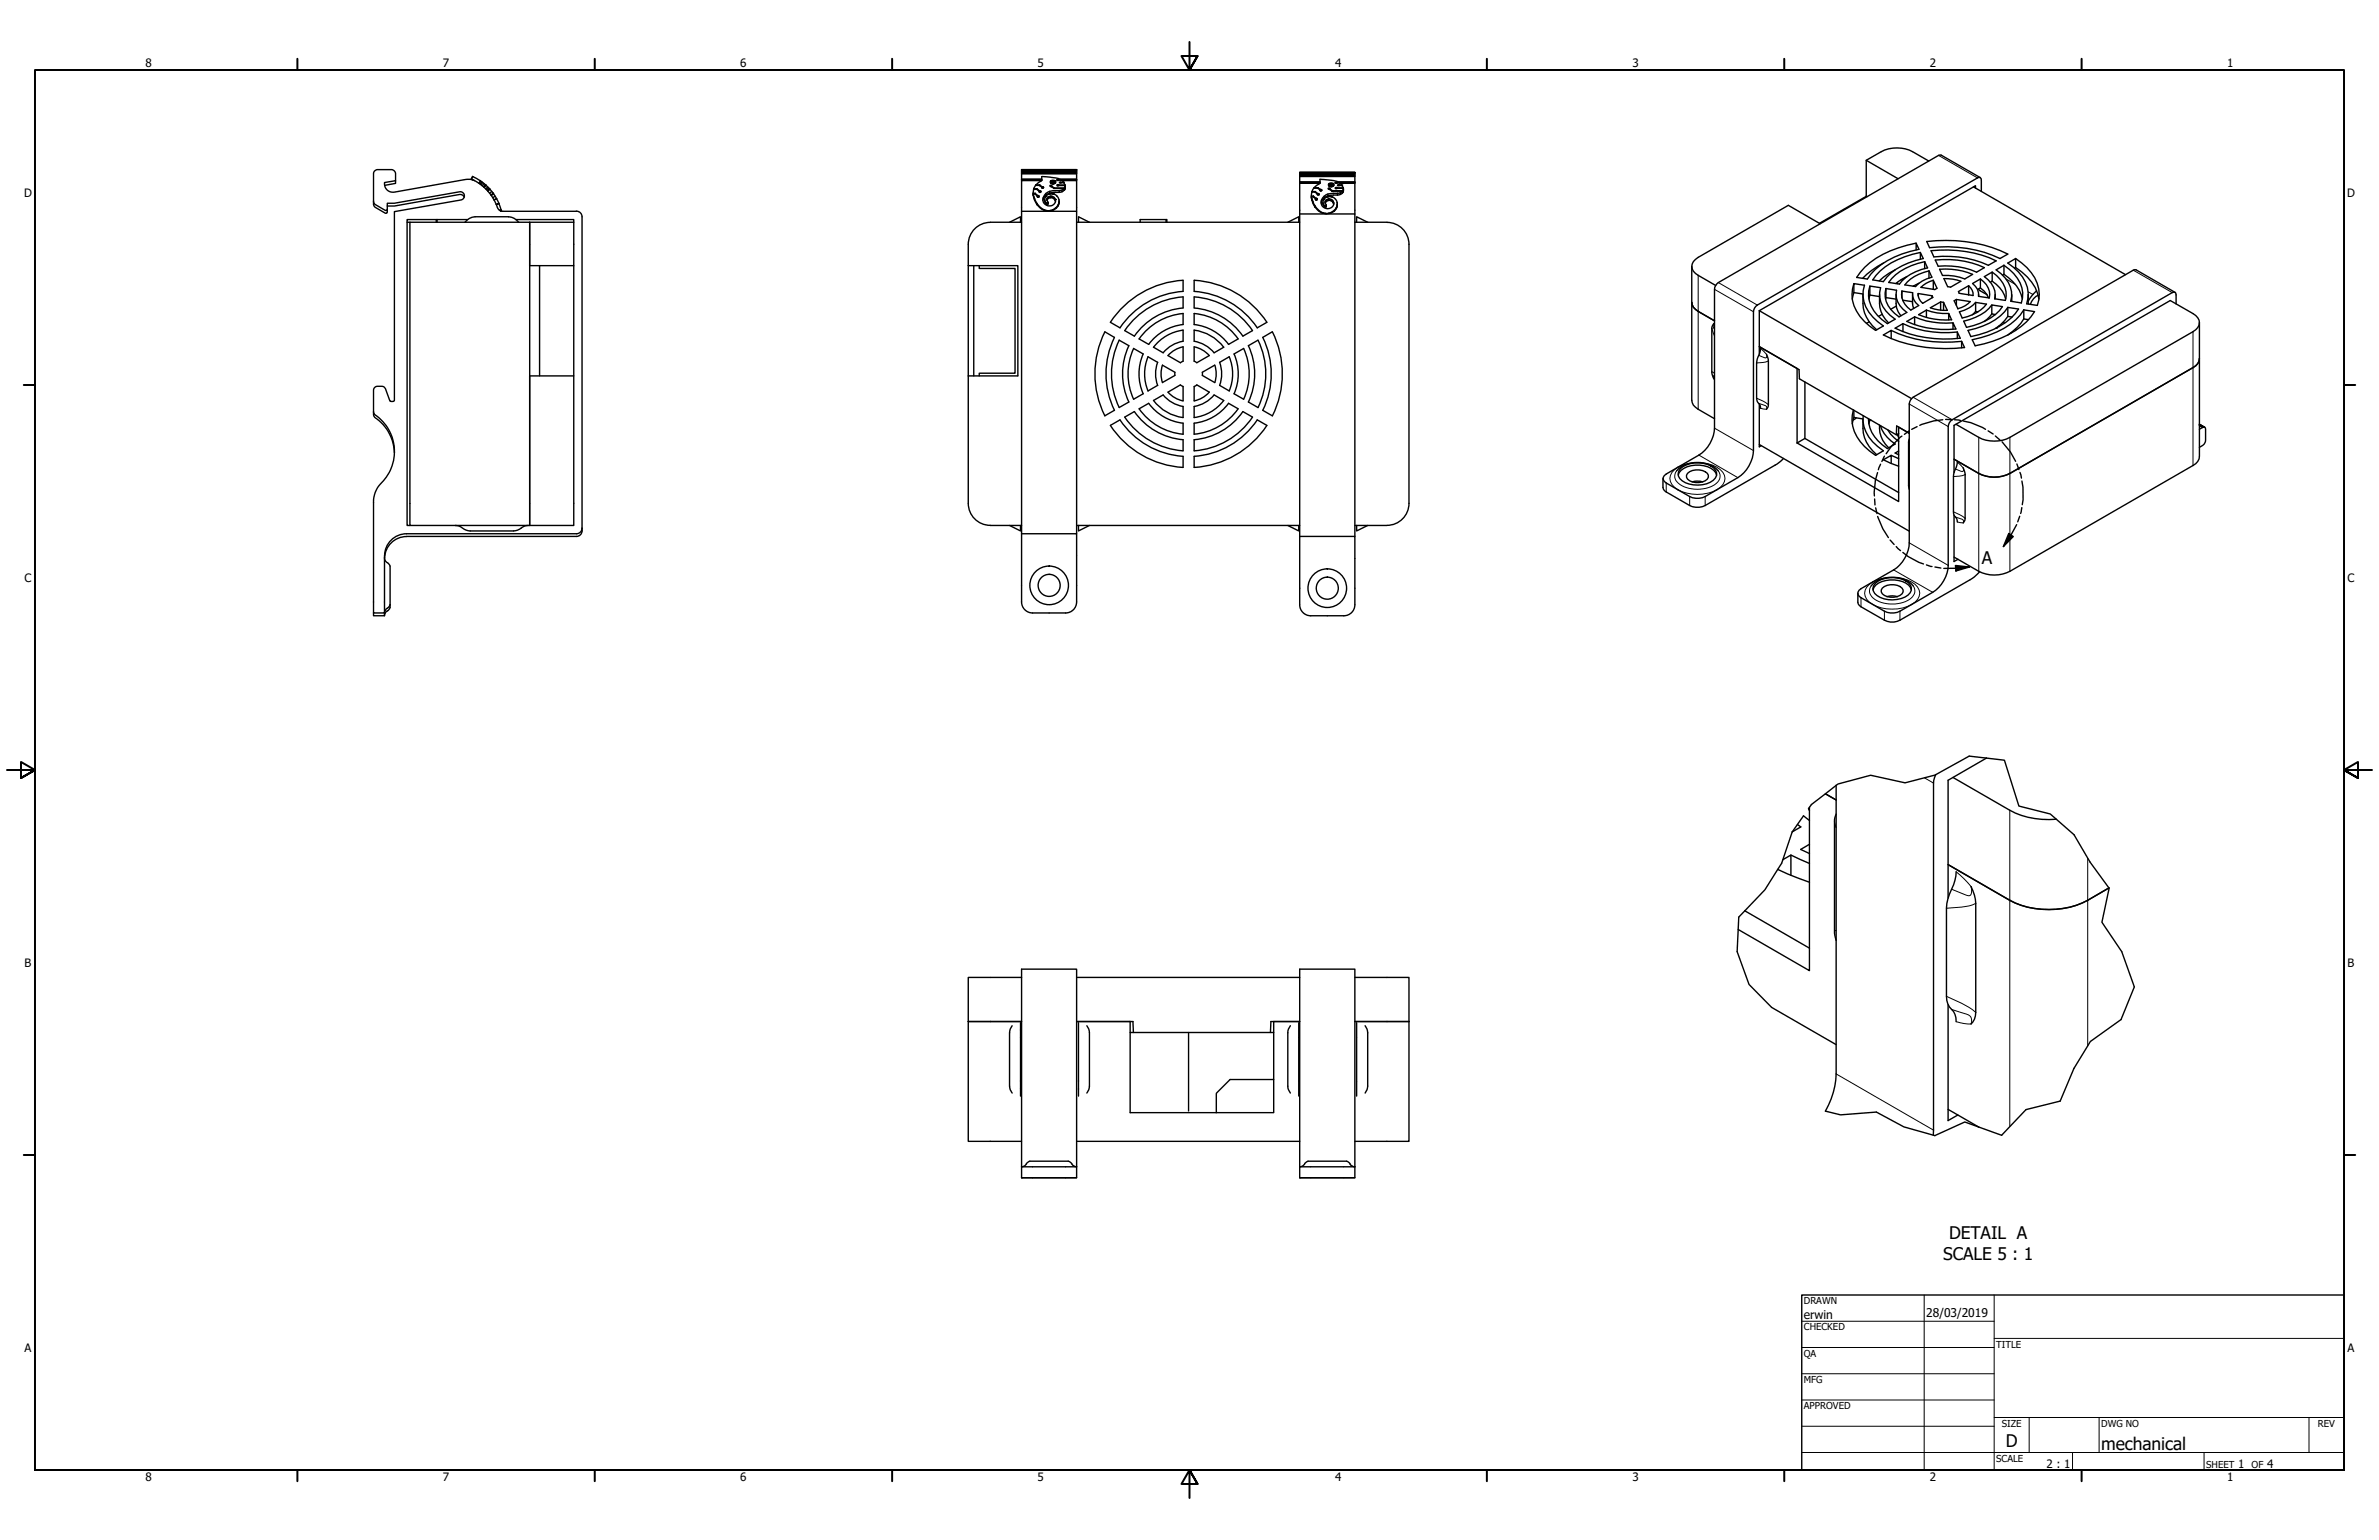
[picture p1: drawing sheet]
<svg xmlns="http://www.w3.org/2000/svg" width="864mm" height="559mm" viewBox="0 0 864 559" stroke-linecap="round" stroke-linejoin="round" font-family="sans-serif">
<defs><g id="words">
<g font-size="6.3">
<text x="719.4" y="204.7">A</text>
<text x="707.5" y="449.5">DETAIL A</text>
<text x="705.4" y="457.1">SCALE 5 : 1</text>
<text x="728.1" y="524.9">D</text>
<text x="762.8" y="526.2">mechanical</text>
</g>
<g font-size="4.4">
<text x="654.8" y="478.6">erwin</text>
<text x="699.3" y="478">28/03/2019</text>
</g>
<g font-size="4.2">
<text x="52.8" y="24.4">8</text>
<text x="160.8" y="24.4">7</text>
<text x="268.7" y="24.4">6</text>
<text x="376.7" y="24.4">5</text>
<text x="484.6" y="24.4">4</text>
<text x="592.6" y="24.4">3</text>
<text x="700.5" y="24.4">2</text>
<text x="808.5" y="24.4">1</text>
<text x="8.7" y="71.4">D</text>
<text x="852" y="71.4">D</text>
<text x="8.9" y="211.1">C</text>
<text x="852.2" y="211.1">C</text>
<text x="8.9" y="350.8">B</text>
<text x="852.2" y="350.8">B</text>
<text x="8.9" y="490.5">A</text>
<text x="852.2" y="490.5">A</text>
<text x="742.9" y="532.6">2 : 1</text>
<text x="812.4" y="532.6">1</text>
<text x="823" y="532.6">4</text>
<text x="52.8" y="537.5">8</text>
<text x="160.8" y="537.5">7</text>
<text x="268.7" y="537.5">6</text>
<text x="376.7" y="537.5">5</text>
<text x="484.6" y="537.5">4</text>
<text x="592.6" y="537.5">3</text>
<text x="700.5" y="537.5">2</text>
<text x="808.5" y="537.5">1</text>
</g>
<g font-size="3.5">
<text x="654.8" y="473.2">DRAWN</text>
<text x="654.8" y="482.8">CHECKED</text>
<text x="724.7" y="488.9">TITLE</text>
<text x="654.8" y="492.3">QA</text>
<text x="654.8" y="501.8">MFG</text>
<text x="654.8" y="511.3">APPROVED</text>
<text x="726.7" y="517.7">SIZE</text>
<text x="762.8" y="517.7">DWG NO</text>
<text x="841.4" y="517.7">REV</text>
<text x="724.7" y="530.4">SCALE</text>
<text x="800.9" y="532.6">SHEET</text>
<text x="817.3" y="532.6">OF</text>
</g>
</g></defs>
<!-- layer: Visible (ANSI) -->
<g fill="none" stroke="#000" stroke-width=".51">
<path d="M677.5 58.2l11.5 6.7M700.2 58.4l-5.9-3.4a12.6 12.6 0 0 0-11.4 0l-5.4 3.2v13M135.6 73v1.2l.6 1 3.8 2.2 .5-.3 .1-1.2M143.6 65.6v.9l-4 .8M158.4 79.7v.9M158.7 79.7v.9M168.5 71.6a1.47 1.47 0 0 0-1.7-1l-23.6 4.2h-2.6M169.8 79.7h-22v111h1M171.2 65h.1M171.2 65l1.1 .5M171.5 65.1l-.1 .1M171.5 65.2h.1"/>
<path d="M171.6 64.1l-.4 .9M171.6 64.1h.1M171.6 64.1l2.6 1.4M172.3 65.5a18 18 0 0 1 8.5 10.3l.7 .6 1 .3h26.8M172.3 65.5l-1.6-.4h-1.6l-26 4.6a3.1 3.1 0 0 1-3.5-3.4l4-.7v-2.5a1.6 1.6 0 0 0-1.5-1.5h-5a1.52 1.52 0 0 0-1.5 1.5l.1 10.4 .5 .7 3.7 2.2 .6-.3 .1-2.4h2.6l23.6-4.1a1.5 1.5 0 0 1 1.8 1.2 1.5 1.5 0 0 1-1.3 1.8l-24.1 4.2-.2 68.7-1.1 .2-.4-.2-1.5-4.4a1.46 1.46 0 0 0-1.5-.9h-1.4a1.45 1.45 0 0 0-1.5 1.4v7.9l.2 .7a16.5 16.5 0 0 1 1.7 26.1 9.7 9.7 0 0 0-1.9 6.1v40h4v-20.7a8.1 8.1 0 0 1 8-8h61.7l1.4-.6 .6-1.4M174.2 65.5l2.1 1.6M174.4 65.6l-.6 .9M174.5 65.7l-.5 .8M174.9 66l-.6 .8M175.2 66.2l-.6 .8M175.7 66.6l-.7 .8M176.2 67l-.7 .7"/>
<path d="M176.3 67.1l-.7 .8 .7-.8M176.3 67.1h.1M176.3 67.1l2.7 3.1M176.5 67.3l-.7 .7M177 69.2l.7-.7-.7 .7M177 67.8l-.7 .7M177.4 68.2l-.7 .6M177.9 68.7l-.8 .6M178.5 69.5l-.7 .6M179.1 70.2l1.2 1.9M179.1 70.1v.1M179.1 70.1l-.8 .6"/>
<path d="M179.1 70.2l-.8 .6M179.2 70.4l-.8 .5M179.7 71.2l-.8 .5M180.2 72l.1 .1M180.3 72.1l1.6 4 .1 .4h-.3M180.3 72.1l-.9 .5M181.1 73.8l-.9 .4M181.1 73.9l-.9 .4M181.9 76.1l-.6 .2M181.9 76.3l-.4 .1M187.3 79.7h21v.9M209.3 76.6l1.4 .6 .6 1.4"/>
<path d="M211.3 78.7v113.9l-.3 1.1-.7 .7-1 .2-61.7 .1a8 8 0 0 0-8 7.8M370.8 61.6v3.9M370.8 76.7h20v117M370.8 61.6h20zM370.8 65.3h7.4M370.8 65.1h7.4M370.8 65.2h7.4M375 70.1l.1 .6M375.1 70.4l.4 1.7M375.1 70.4l.4 2.1M375.2 68.5h1.2l1 .8M375.2 68.5v.2"/>
<path d="M375.2 71.2v.5M375.5 72.1a6.6 6.6 0 0 0 4.5 4.3M375.5 72.1v.5l.9 1.7M375.8 70.1l.9 .9a.35 .35 0 0 1 .5 .1 .35 .35 0 0 1-.1 .5 .35 .35 0 0 1-.5-.1v-.4l-.9-.7h-.6M375.8 70.1v.4M376 67.1h1.4M376 67.1v.2M376.4 73.8v.4M376.4 74.3l1.9 1.7 1.7 .5M376.4 68.5v.2M376.4 73.8v.5M376.6 71.1v.3l.4 .1"/>
<path d="M376.7 71v.5M377.1 71v.5M377.1 71.2v.2M377.2 69.4v.2M377.4 67.1l1 .7M377.4 67.1v.3M377.4 69.3v.5M377.4 69.3a.32 .32 0 0 1 .5 .3 .32 .32 0 0 1-.5 .2l-1.1-1.1h-1.1l-.2 1.4h.8M377.9 69.4v.2M378.1 67.9l-.8-.6h-1.4l-.7 1.2M378.2 65.5l-2.2 1.6M378.2 65.5h-7.4v152.9a4 4 0 0 0 4 4h12"/>
<path d="M378.2 67.9v.2M378.3 67.8v.5M378.4 67.8a.3 .3 0 0 1 .4 .3 .3 .3 0 0 1-.4 .2l-.3-.3M378.4 67.8v.5M378.8 67.9v.3M378.8 71.6v.5M379 76.1v.2M379.2 72.4l.1 .9 .6 .7M379.3 72.9v.4M379.4 76.3v.1M379.5 71.5a1.64 1.64 0 0 0 .4 2.2M379.5 71.4v.1"/>
<path d="M379.5 73.3v.4M379.6 71.3l-.1 .1M379.6 71.3l1.5-1 1.6 .2a2.72 2.72 0 0 1 1.4 3.8M379.6 71.3h.1M379.7 70.2v.6M379.9 73.7v.4M380 76.4l.3 .1M380 76.4v.1M380.1 72.1v.5M380.2 71.9v.5M380.2 73.7v.4M380.3 76.5h.1"/>
<path d="M380.4 73.7v.4M380.4 73.5l-.5 .2M380.4 73.9l-.5 .2M380.6 71.5v.5M381 69.4v.7M381.1 71.2v.6M381.3 71.2v.5M381.4 76.4l-1.1 .1M381.4 76.4v.1M381.4 66.5h.1M381.5 66v.5M381.5 65.6a.51 .51 0 0 0-.3 .4 .51 .51 0 0 0 .3 .5l.7 .2 .8-.2 .3-.5-.3-.4"/>
<path d="M381.5 65.6h1.5M381.5 71.2a1.28 1.28 0 0 0-1.3 .7 1.28 1.28 0 0 0 .2 1.5v.6M381.5 71.7l-.9 .3-.5 .7M381.5 65.6v.2M381.5 71.2h.1M381.5 71.7h.1M381.6 71.2l1 .4 .5 .8M381.6 71.7a1.74 1.74 0 0 1 1.6 1.4M381.6 66.3v.3M381.7 67.3v.4M381.8 67.6v.2M381.8 65.7v.6"/>
<path d="M382 70.3h.1M382.1 66v.4l-.3-.1v-.6h.9l.2 .3-.4 .4M382.1 66h.1M382.1 66.5h.1M382.1 66.5v.2M382.1 71.3v.5M382.1 66.1h.1M382.2 66.1h.1M382.2 66h.1M382.2 76.1v.2M382.2 76.1l-.8 .3M382.3 65.7v1"/>
<path d="M382.5 66.4l-.1 .3M382.5 66.4h.1M382.5 66.5v.2M382.5 66.5l.6-.5a.73 .73 0 0 0-.9-.5 .73 .73 0 0 0-.6 .8l.5 .2M382.5 66.5h-.3M382.5 68.3v.1M382.6 68.4h3.7M382.6 71.6v.5M382.7 68.2l-.9-.6a.28 .28 0 0 0-.2-.4 .28 .28 0 0 0-.3 .1 .28 .28 0 0 0 0 .4l1.2 .6M382.7 68.2h3.8M382.7 68.2v.2M382.7 65.7v.6"/>
<path d="M382.7 71.8v.5M382.9 66v.1M382.9 71.9v.5M382.9 66.3v.3M383 65.6v.2M383.1 66v.5M383.1 72.3v.5M383.1 72.4v.5M383.4 75.3v.3M383.4 75.3l-1.2 .8M383.7 65.2v.2M383.8 67.1v.3"/>
<path d="M384.1 74.3l-.7 1M384.1 74.7a3.9 3.9 0 0 1-4.1 1.8M384.1 74.3v.4M384.2 65.2v.3M384.3 65.4h1.1l.6 .7M384.3 65.2l-.7 .1 .4 .2 .3-.1M384.3 65.2h.9M384.3 65.2v.2M384.3 73.8v.4M384.4 67.3h2.3v.3M384.4 67.1l-.4-.1-.3 .2 .3 .3 .4-.2M384.4 67.1h2.2"/>
<path d="M384.4 67.1v.2M384.5 73.4l-.4 1.3M384.5 72.9l-.1 .9M384.5 69.2a8.5 8.5 0 0 0-4.8 1 2.44 2.44 0 0 0-.4 3.9 2.44 2.44 0 0 0 3.8-.7v-1M384.5 69.8h-1.5a3.9 3.9 0 0 0-4.4 2.9M384.5 69.2v.6M385.2 66.3h1l.4 .8M385.2 66.2l-.3-.2-.3 .2 .3 .3 .3-.2M385.2 65.2l-2-.6-5-.5v1.4M385.2 66.2h.8M385.2 66.2v.1M385.5 69v.6"/>
<path d="M385.6 65.5h5.2v11.2M386 66.1v.2M386.3 68.4l-.8 .6-1 .2M386.3 68.4a1.43 1.43 0 0 1-1.8 1.4M386.3 68.9h.2M386.5 68.2v.7M386.6 67.1v.2M386.6 67.8v.9M386.7 67.6l-.2 .6M386.7 67.6l-.2 1.3M390.8 61.6h-20M390.8 61.6l-20 .1"/>
<path d="M390.8 61.7l-20 .1M390.8 61.8l-20 .2M390.8 62l-20 .2M390.8 62.2v.2h-20M390.8 62.4v.3h-20M390.8 62.7v.2h-20M390.8 62.9l-20 .2M390.8 63.1v2h-5.9l5.9 .1h-5.7M390.8 65.2h-5.6M390.8 65.3v.2M423.3 79.7v.9M471.8 62.6v3.9"/>
<path d="M471.8 77.6h20v117M471.8 62.6h20zM471.8 66.3h7.4M471.8 66h7.4M471.8 66.2h7.4M476 71.2l.1 .6M476.1 71.4l.4 1.6M476.1 71.4l.4 2.1M476.2 69.5h1.2l1.1 .7M476.2 69.5v.2M476.2 72.2v.5M476.5 73.1a6.5 6.5 0 0 0 4.5 4.3"/>
<path d="M476.5 73v.6l.9 1.6M476.8 71.2l1 .8a.33 .33 0 0 1 .4 .4 .33 .33 0 0 1-.6 .1l-.9-1.1h-.6M476.8 71.2v.3M477.1 68.1h1.3M477.1 68.1v.2M477.4 74.8v.3M477.4 75.2l1.2 1.3 1.4 .8 1 .2M477.4 69.5v.3M477.4 74.8v.4M477.5 72.3l.5 .2M477.5 72.1v.3M477.7 72v.5"/>
<path d="M478.1 72.1v.4M478.2 72.1v.3M478.2 70.4v.2M478.4 68.1l1 .6M478.4 68.1v.3M478.4 70.3v.5M478.5 70.2a.34 .34 0 0 1 .4 .3 .34 .34 0 0 1-.3 .4 .34 .34 0 0 1-.4-.3l-.8-.9h-1.2l-.2 1.5h.8M478.9 70.4v.3M479.1 69l-.8-.7h-1.4l-.7 1.2M479.2 66.5l-2.1 1.6M479.2 66.5h-7.4v152.9a4 4 0 0 0 4 4h12a4 4 0 0 0 4-4v-24.8h-20M479.2 68.9v.2"/>
<path d="M479.4 68.7a.32 .32 0 0 1 .4 .4 .32 .32 0 0 1-.5 .2l-.2-.3M479.4 68.7v.6M479.7 68.8v.4M479.7 72.6v.5M479.8 68.9v.2M480 77.1v.2M480.2 73.4l.1 .9 .6 .8M480.3 73.9v.4M480.4 77.3v.1M480.5 74.3v.4M480.7 71.2v.6M480.9 74.7v.4l.6-.2"/>
<path d="M481 73.7l.1-.1a1.61 1.61 0 0 1 1.6-.9 1.61 1.61 0 0 1 1.4 1.1M481 77.4l.3 .1M481 77.4v.1M481.1 73v.6M481.2 72.9v.5M481.2 74.8v.3M481.3 74.7v.4M481.3 77.5h.1M481.5 74.5l-.3 .3-.3-.1M481.6 72.5v.5M481.9 71.4l-1.5 1.2a1.79 1.79 0 0 0 .5 2.1M481.9 71.4h.1"/>
<path d="M482 70.4v.6M482.1 72.2v.6M482.2 71.3h.1M482.2 71.3l-.3 .1M482.3 71.3l1 .1M482.3 72.2v.5M482.4 77.4l-1.1 .1M482.4 77.4v.1M482.4 67.1v.4M482.5 66.6l-.2 .2a.97 .97 0 0 0 .9 .9 .97 .97 0 0 0 1-.9l-.2-.2M482.5 66.6h1.5M482.5 66.6v.2"/>
<path d="M482.6 67.4v.2M482.7 68.3v.4M482.8 68.5v.3M482.9 66.8v.5M483 71.3h.1M483.1 67v.4l-.5-.4 .4-.3 .9 .3-.5 .5M483.1 67l.1 .1M483.1 67v.1M483.1 67.5l-.5-.1a.68 .68 0 0 1 .6-.9 .68 .68 0 0 1 .7 .8l-.4 .2M483.1 67.1h.1M483.1 67.5v.2v-.2M483.1 67.5l.1 .1"/>
<path d="M483.1 72.3v.5M483.2 67.6h.1M483.2 67.6v.1M483.2 67.1h.1M483.2 77.1v.2M483.2 77.1l-.8 .3M483.3 66.7v1M483.3 71.4h.1M483.4 71.4l.3 .1a2.69 2.69 0 0 1 1.4 3.8M483.4 67.5l-.2 .1M483.4 67.5h.1M483.4 67.5v.2v-.2"/>
<path d="M483.5 67.5h.1M483.6 67.5v.2M483.6 72.6v.5M483.7 69.2l-.9-.7a.3 .3 0 0 0-.2-.4 .3 .3 0 0 0-.4 .3 .3 .3 0 0 0 .3 .3l1 .7h3.8M483.7 66.8v.5M483.7 69.2v.2M483.7 69.2h3.7M483.7 72.8v.5M483.9 67v.1M483.9 72.9v.5M483.9 67.3v.3M484 66.6v.2"/>
<path d="M484.1 73.9a1.53 1.53 0 0 0-1.5-1.7 1.53 1.53 0 0 0-1.6 1.5l.5 .7-.1 .6M484.1 67v.5M484.1 73.9l.1 .2M484.4 76.3v.3M484.4 76.3l-1.2 .8M484.7 66.2v.3M484.8 68.1v.3M485.1 75.3l-.7 1M485.1 75.7a4 4 0 0 1-4.1 1.8M485.1 75.3v.4M485.2 66.2v.3M485.3 66.4h1.2l.5 .9"/>
<path d="M485.3 66.3h-.7l.7 .1M485.3 66.3h.9M485.3 66.3v.1M485.3 74.8v.4M485.4 68.3h2.3v.3M485.4 68.2l-.3-.2-.4 .2 .4 .3 .3-.2M485.4 68.2h2.2M485.4 68.2v.1M485.4 74.4l-.3 1.3M485.4 74v.8M485.5 70.1a8.2 8.2 0 0 0-4.8 1.1 2.39 2.39 0 0 0-.3 4 2.39 2.39 0 0 0 3.8-1.3l-.1-.5M485.5 70.8h-1.5a4 4 0 0 0-4.4 2.9"/>
<path d="M485.5 70.1v.7M486 66.1l5.8-.1-5.7 .2M486.2 67.3h.9l.5 .9M486.2 67.1l-.7 .1 .7 .1M486.2 67.1h.8M486.2 67.1v.2M486.2 66.3l-2.1-.8-4.9-.4v1.4M486.5 69.9v.7M486.6 66.5h5.2v11.1M487.3 69.4l-.8 .5-1 .2M487.3 69.4a1.39 1.39 0 0 1-1.8 1.4M487.3 69.9h.1"/>
<path d="M487.4 69.2v.7M487.6 69v.7M487.6 68.2v.1M487.6 68.7v.8M487.7 68.6l-.3 .6M487.7 68.6l-.3 1.3M491.8 62.6h-20M491.8 62.6l-20 .1M491.8 62.7l-20 .1M491.8 62.8l-20 .2M491.8 63v.2h-20M491.8 63.2v.2h-20"/>
<path d="M491.8 63.4v.3h-20M491.8 63.7v.2h-20M491.8 63.9l-20 .2M491.8 64.1v1.9h-5.9M491.8 66.2l-5.6 .1M491.8 66.3v.2M677.5 71.2l.2 .2M677.5 71.2l-17 9.8M716.4 67.8l55.2 31.9M717.1 68.2v-.8l-78.5 45.3M718.8 64.4l-14.1-8.1-1 .1-79.9 46.1a3.3 3.3 0 0 0-1.4 2.5v50.4a12.5 12.5 0 0 1-5.7 9.7l-11.8 6.9a1.74 1.74 0 0 0-1.2 1.6 1.74 1.74 0 0 0 1.2 1.7l8.5 4.9a6.3 6.3 0 0 0 5.6 0l11.9-6.9a12.5 12.5 0 0 0 5.6-9.8v-50.4a3.1 3.1 0 0 1 1.4-2.4l80.5-46.4 .8 .5v4.7M147.8 80.6h1"/>
<path d="M148.8 80.6h43.5v110.1h-43.5zM168.8 80.6a4.9 4.9 0 0 1 3.7-1.9h12.1a4.9 4.9 0 0 1 3.7 1.9M192.3 80.6h16v15.8h-16zM195.9 96.4v40M208.3 96.4v94.3h-16M351.5 96.4h18v40h-18M353.5 96.4v40M355.5 96.4v1h13v38h-13v1M366.5 80.6l4-1.9v1.9M370.8 80.6l-11.3 .1a8 8 0 0 0-8 7.9v94a8 8 0 0 0 8 8l11.3 .1M390.8 80.6h81M391.5 80.6v-1.9l4 1.9"/>
<path d="M413.9 80.6v-.9h9.7v.9M467.5 80.6l4-1.9v1.9M491.8 80.6l11.7 .1a8 8 0 0 1 8 7.9v94a8 8 0 0 1-8 8l-11.7 .1M492.5 80.6v-1.9l4 1.9M614.1 96.6v48.6a3.9 3.9 0 0 0 2.4 3.3l5.9 3.4M660.7 81.2l-11.5-6.7-32.7 18.9a3.4 3.4 0 0 0-2.4 3.2 3.4 3.4 0 0 0 2.4 3.3l6.3 3.7M683.7 95.4a29.7 29.7 0 0 0-7.6 5.6M688 97.9l-4.1 2.6-1.7 1.4M695.6 88.2a33.7 33.7 0 0 0-20.3 10.6l-1.3 1.9 3.9 .6a24.9 24.9 0 0 1 15.5-10.1l3.2-.7-1-2.3v2.5M697.1 91.6a28.9 28.9 0 0 0-16.1 8.3l-1.2 1.7 3.9 .6a20 20 0 0 1 11.7-7.7l2.8-.7-1.1-2.2v2.5M698.7 95v2.5M699.4 87.6a53.6 53.6 0 0 1 29.5 4.6l-2.9 1.6a46.9 46.9 0 0 0-25.6-3.9z"/>
<path d="M700.2 98.3v2.6M701 91a44.4 44.4 0 0 1 23.6 3.7l-2.8 1.6a37.3 37.3 0 0 0-19.8-3.1zM702.5 94.4a34.1 34.1 0 0 1 17.8 2.7l-2.8 1.7a27.4 27.4 0 0 0-13.9-2.2zM704.1 97.7a25.7 25.7 0 0 1 12 1.9l-2.9 1.6a18.9 18.9 0 0 0-8.1-1.3zM723.2 98.7a9.7 9.7 0 0 1 4.8 10.3l-3.9-.6a7.7 7.7 0 0 0-3.8-8l2.9-1.7v3.3l-.7 .4M724.6 97.9l2.9-1.6a13.1 13.1 0 0 1 6.7 11.8l-.4 1.8-3.9-.6a9.6 9.6 0 0 0-3.5-10zM727.5 99.5a14.4 14.4 0 0 1 6.6 9M727.5 96.3v3.2M727.5 99.5l-.6 .3M728.9 95.5l2.8-1.7a16.8 16.8 0 0 1 8.6 13l-.2 2-.5 2-3.9-.6a11.7 11.7 0 0 0-4.7-13.2zM731.7 97.1a17.3 17.3 0 0 1 8.5 11.4M731.7 93.8v3.3"/>
<path d="M731.7 97.1l-.4 .2M407.6 111.5a34 34 0 0 1 21.9-9.8v4a30 30 0 0 0-22.9 13.3l-3.5-2 2.1-2.9zM429.5 111.7v-4a27.9 27.9 0 0 0-21.2 12.3l3.5 2a24 24 0 0 1 17.7-10.2M429.5 119.8v4a12 12 0 0 0-7.3 4.2l-3.4-2a16 16 0 0 1 10.7-6.2M433.5 119.8a16 16 0 0 1 10.7 6.2l-3.5 2a12 12 0 0 0-7.2-4.2zM433.5 107.7a27.9 27.9 0 0 1 21.2 12.3l-3.5 2a24 24 0 0 0-17.7-10.2zM459.9 116.9a33.9 33.9 0 0 0-26.4-15.2v4a30 30 0 0 1 22.9 13.3l3.5-2M614.1 109.7a3.9 3.9 0 0 0 2.4 3.3l5.9 3.4M622.1 117.5l-.7 1.7v15.8l.7 2.4M638.6 112.7l55.3 32M638.6 112.7v15.8M673 102.9a13.6 13.6 0 0 0 5.7 15.4l2.1 1.6 2.9-1.6a14 14 0 0 1-7.3-12.8l.4-2-3.8-.6v3.3"/>
<path d="M673 106.2l-.6 2.3M673 106.2l3.3 .5M676.3 106.8a13.4 13.4 0 0 0 5 12.9M678.6 116.8l-1.1 .5M678.8 103.8a11 11 0 0 0 4.4 12.2l1.9 1.4 2.9-1.6a10.4 10.4 0 0 1-5.3-11.4l-3.9-.6v3.3M678.8 107.1l3.5 .5M678.8 107.1l-.4 1.4M682.3 106.8a11.3 11.3 0 0 0 3.3 10.4M683.3 114l-1.4 .8M684.6 104.7l3.9 .6a7.7 7.7 0 0 0 3.7 8.1l-2.8 1.6a9.5 9.5 0 0 1-4.8-10.3zM684.6 108l-.2 .5M684.6 104.7v3.3"/>
<path d="M684.6 108l3.7 .5M686.5 119.9a46.4 46.4 0 0 0 25.6 4M686.7 101a22.6 22.6 0 0 1 12-6l1 2.2a16.6 16.6 0 0 0-10.2 5.9l-3.9-.6zM688.3 106.8a9 9 0 0 0 1.7 7.8M688.3 111.1l-1.9 1.1M688.8 102.4v.6M690.2 101.5l.5 .1M690.4 105.6l3.9 .6a5 5 0 0 0 2.2 4.7l-2.9 1.6a6.8 6.8 0 0 1-3.2-6.9zM690.4 105.6v2.5M690.7 108.9l3.6 .6M690.8 117.4a36.2 36.2 0 0 0 19.7 3.1M692.3 100.3l-4.1 2.6"/>
<path d="M692.4 102.3a15.5 15.5 0 0 1 7.8-4l1.1 2.3a11.1 11.1 0 0 0-5.9 3.4l-3.9-.6zM694.3 106.8v3.4l.4 1.7M694.6 103.8l.2 .1M695 115l-2.8 1.6a33.9 33.9 0 0 0 17.8 2.8l-1-2.3v2.4M695 115a28.9 28.9 0 0 0 14 2.1M695 115v2.8M696.3 107.2v-.7l5 .8M696.3 106.5a4.2 4.2 0 0 0 1.6 3.6l3.7-2.2-.3-.6M696.6 102.8l-2.1 1M697.9 110h.1M699.3 112.5l-2.8 1.7a25.9 25.9 0 0 0 11.9 1.8l-1-2.3v2.4M699.3 112.5a19.8 19.8 0 0 0 8.1 1.2"/>
<path d="M699.3 112.5v2.7M701.3 107.3v.8M701.8 101.7a10.1 10.1 0 0 0-4.5 2.6l5.1 .8 .8-.5-1.4-2.9v3.2M704.5 109.6l-3.8 2.1a15.7 15.7 0 0 0 6.2 .9l-1.4-2.9M704.5 109.6v2.9M704.5 109.6l1 .1M705.5 109.7v2.9M705.7 101.1a16.5 16.5 0 0 1 6.1 1l-3.7 2.1-1.1-.2zM710.2 108.7l5 .7a8.7 8.7 0 0 1-4.5 2.6M710.2 108.7v2.1M710.2 108.7l-.8 .4 1.3 2.9M710.7 112h.1"/>
<path d="M710.9 105.8l3.7-2.1a4.1 4.1 0 0 1 1.6 3.5l-5-.8zM714.4 119.9a22.5 22.5 0 0 0 14.5-8.4l3.8 .6a26 26 0 0 1-17.3 10zM714.6 103.7v3.2M717.2 109.7a10.9 10.9 0 0 1-5.9 3.5l1 2.2a14.6 14.6 0 0 0 8.8-5l-3.9-.7v3.3M717.2 113l-1.2 1.2M717.2 113l.8 .2M718.1 104.9l3.2 2M718.3 106.8v.7M718.9 101.2a6.6 6.6 0 0 1 3.2 6.9l-3.9-.6a4.9 4.9 0 0 0-2.1-4.6l2.8-1.7v3.3l-1 .6M718.9 104.5l1.3 1.1 1.7 2.5M723.1 110.7a16.9 16.9 0 0 1-10.2 5.8l1 2.3a20.8 20.8 0 0 0 13-7.5l-3.8-.6v3.2M723.1 113.9l-2.8 2.8"/>
<path d="M723.1 113.9l1.2 .2M723.2 102a11.5 11.5 0 0 1 4.9 6.5M724.3 106.8v1.7M725.6 118.4l.2 .1M728.9 114.8l-1.2 1.5-3.2 2.8M728.9 111.5v3.3M728.9 114.8l1.5 .3M730.3 106.8v2.6M734.7 115.7a19.1 19.1 0 0 1-5.9 5.9M734.7 112.4v3.3M734.7 115.7l1.7 .3M736.3 106.8v3.5"/>
<path d="M739.3 105.5l-1.3 1.3-1.7 2.4M739.9 107.1a5.8 5.8 0 0 0-2.9 3.3M789.6 106.1l-14.2-8.2-1 .1-79.9 46.1a3.3 3.3 0 0 0-1.4 2.5v50.4a12.5 12.5 0 0 1-5.7 9.8l-11.8 6.8a1.74 1.74 0 0 0-1.2 1.6 1.74 1.74 0 0 0 1.2 1.7l8.5 4.9a6.3 6.3 0 0 0 5.6 0l11.9-6.9a12.4 12.4 0 0 0 5.6-9.8v-50.3a3.1 3.1 0 0 1 1.5-2.5l80.4-46.3 .8 .4v3.9M798.4 117.1v48.6a3.9 3.9 0 0 1-2.3 3.2l-66.5 38.4a12.5 12.5 0 0 1-11.3 0l-9-5.2M208.3 136.4h-16v54.3M401.1 120.4l3.5 2a30 30 0 0 0 0 26.5l-3.5 2a34 34 0 0 1 0-30.5zM413.5 123a22 22 0 0 1 16-9.2v4a17.9 17.9 0 0 0-12.5 7.2l-3.5-2M416.8 129.5l3.4 2a11.9 11.9 0 0 0 0 8.3l-3.4 2.1a16 16 0 0 1 0-12.4zM422 132.5l4.5 2.6v1.1l-4.5 2.6a10 10 0 0 1 0-6.3zM424.6 128.4l2.6-1.8 2.3-.8v5.3l-1 .5-4.5-2.6zM433.5 125.9a9.9 9.9 0 0 1 5.5 3.1l-4.5 2.6-1-.5zM436.5 135.1l4.4-2.6a9.7 9.7 0 0 1 .1 6.3l-4.5-2.6z"/>
<path d="M446.2 129.5l-3.5 2a11.9 11.9 0 0 1 0 8.3l3.5 2.1a16 16 0 0 0 0-12.4M449.5 123a22 22 0 0 0-16-9.2v4a17.9 17.9 0 0 1 12.5 7.2l3.5-2M451.4 126.4l-3.4 2a18 18 0 0 1 0 14.5l3.4 2M451.5 126.4a22 22 0 0 1-.1 18.5M461.9 120.4l-3.5 2a30 30 0 0 1 0 26.5l3.5 2M461.9 120.4a34 34 0 0 1 0 30.5M638.6 125.8l14.5 8.3 .1 3.4 35.2 20.3 .8-.5M639.1 126.4l-1.4 5.3v12.8l.2 1.1 1 1.5 .2 1.1M641.3 128.6l.6 2.4v15.8l-.6 1.7M652.4 133.7v27M655.2 138.6v20.5l34 19.6M686.5 122.9v-3l-2.8 1.6a53.3 53.3 0 0 0 29.4 4.6l-1-2.2"/>
<path d="M690.8 120.3v-2.9l-2.8 1.7a43.8 43.8 0 0 0 23.6 3.6l-1.1-2.2M710.5 120.5v2.4M712.1 123.9v2.3M715.9 123.3a31.1 31.1 0 0 0 17.5-9l1.3-1.9 3.8 .7a29.2 29.2 0 0 1-18.2 11.7l-3.3 .7zM729.9 120.9h.1M798.4 130.1a3.9 3.9 0 0 1-2.3 3.3l-66.5 38.4a12.5 12.5 0 0 1-11.3 0l-9-5.2M135.6 149.4a2.31 2.31 0 0 0 1.4 2.7 16.1 16.1 0 0 1 6.2 12.2M403.1 154.3l3.5-2a30 30 0 0 0 22.9 13.3v4a33.9 33.9 0 0 1-26.4-15.2M406.3 147.9l3.5-2a24 24 0 0 1 0-20.5l-3.5-2a28 28 0 0 0 0 24.5M411.5 144.9l3.5-2a17.9 17.9 0 0 1 0-14.5l-3.5-2a22 22 0 0 0 0 18.5M413.5 148.3l3.5-2a17.9 17.9 0 0 0 12.5 7.2v4.1a22 22 0 0 1-16-9.3M424 142.3l4.5-2.6 1 .6v5.2a9.9 9.9 0 0 1-5.5-3.2z"/>
<path d="M429.5 151.5v-4a12 12 0 0 1-7.3-4.2l-3.5 2a16 16 0 0 0 10.8 6.2M433.5 159.6a24 24 0 0 0 17.7-10.3l3.5 2a27.9 27.9 0 0 1-21.2 12.3M433.5 140.3l1-.6 4.5 2.6a9.8 9.8 0 0 1-5.5 3.2zM433.5 151.5v-4a12 12 0 0 0 7.2-4.2l3.5 2a16 16 0 0 1-10.7 6.2M433.5 159.6v4M449.4 148.3a22 22 0 0 1-15.9 9.3M449.5 148.3l-3.5-2a18 18 0 0 1-12.5 7.3v4M456.6 147.9l-3.4-2a24 24 0 0 0 0-20.5l3.4-2a27.9 27.9 0 0 1 .1 24.5M638.6 146.6v15.5l.8-.4M655.2 159.1l-2.8 1.6M672.8 148.8a12.9 12.9 0 0 0 4.1 13.3l3.9 3.1 2.9-1.6a13.9 13.9 0 0 1-7.3-12.8M673 151.5l-.6 2.3"/>
<path d="M673 148.9v2.6l3.3 .5M673.8 151.6l-1.1 .8M676.3 152.2a13.5 13.5 0 0 0 5 12.8M678.3 151.9a12.8 12.8 0 0 0 6.8 10.9l2.9-1.7a13.2 13.2 0 0 1-5.4-6.7M678.8 152.2l.4 .2M678.8 152.4l-.4 1.4M682.3 154.3a10 10 0 0 0 3.3 8.2M685.3 156l1 1.5 2.9 2.7M688.7 157.6l.5 1.2M689.2 155v27l-36.8-21.3M693.1 159.3l-.3 1.1v15.8l.3 1.4M693.1 157.2l-4.6-2.6-.1 3.2"/>
<path d="M710.1 154l8.2 4.7a12.5 12.5 0 0 0 11.3 0l66.5-38.3a3.5 3.5 0 0 0 2.3-3.3 3.5 3.5 0 0 0-2.3-3.3l-8.3-4.7-78.5 45.2v17.1M798.4 153.9l2 1.2 .3 .6-.1 4.4-.8 1.3-1.4 .9M798.4 154.1l1.6 .8M798.4 154.3l1.4 .7M798.4 154.4l1.3 .6M799.6 155.1l-1.2 .6M800.2 155l-1.8-1 1.9 1M429.5 163.6v-4a24 24 0 0 1-17.7-10.3l-3.5 2a27.9 27.9 0 0 0 21.2 12.3M433.5 165.6a30 30 0 0 0 22.9-13.2l3.5 1.9a33.9 33.9 0 0 1-26.4 15.3zM608.6 170.9a10.9 10.9 0 0 1 15.2 0M609.2 172.4a6.3 6.3 0 0 1 6.2-3.6 8.2 8.2 0 0 1 7.4 2.7l.3 .9M610 170.1a10 10 0 0 1 12.1-.2 2.96 2.96 0 0 1 1 2.9 2.96 2.96 0 0 1-2.3 2.2 10.1 10.1 0 0 1-11-1.3 2.62 2.62 0 0 1 .2-3.6z"/>
<path d="M612.6 171.7a5.7 5.7 0 0 1 7.2 0 1.68 1.68 0 0 1-.8 2.8 5.9 5.9 0 0 1-6.4-.6l-.4-.7v-.8zM614.3 174.8l1.9-.2 1.9 .2M638.6 161.3l54.5 31.4M647.4 166.4l-2.4 2-26 15a6.3 6.3 0 0 1-5.6 0l-9.2-5.3-.5-1.2v-3.3M686.5 168.1v-2.9l-2.8 1.6 5.5 2.4M686.5 165.2l2.7 1.2M689.2 163.7l-1.2 .7 1.2 .6M710.5 167.6l-.1 1.3-1.1 2.7-.2 1.3 .1 13.4 1.2 2 .1 1.1M712.7 169.8l.7 2.4v15.8l-.7 1.7M165.2 190.7l1.4 .2 2.6 1.5 1.5 .3h15.7l1.5-.3 2.6-1.5 1.4-.2M366.5 190.7l4 2v-2M370.8 193.7h20v24.7a4 4 0 0 1-4 4"/>
<path d="M390.8 190.7h81M391.5 190.7v2l4-2M467.5 190.7l4 2v-2M492.5 190.7v2l4-2M709.3 186.9v16.9l1.5-.9M139.6 202.4l.4 1.2 1.2 1.1 .4 .7v15l-1 1.3M141.6 219.4l-.4 .8a2.92 2.92 0 0 0-1.6 3.2h-4v-1M679.3 212.6a10.9 10.9 0 0 1 15.2 0M679.9 214a6.1 6.1 0 0 1 6.2-3.6 8.2 8.2 0 0 1 7.4 2.7l.3 .9M680.7 211.7a10.1 10.1 0 0 1 12.1-.2 3 3 0 0 1-1.3 5.2 10.1 10.1 0 0 1-10.9-1.4 2.56 2.56 0 0 1 .1-3.6zM683.3 213.4a5.7 5.7 0 0 1 7.2 0l.3 .7a2.29 2.29 0 0 1-2.1 2.4 4.9 4.9 0 0 1-5.8-1.7v-.7zM685 216.5a6.1 6.1 0 0 1 3.8 0"/>
<path d="M718.6 207.5l-2.9 2.6-26 14.9a5.9 5.9 0 0 1-5.6 0l-9.2-5.3-.5-1.2v-3.2M140.6 221.7l-.8 .9-.2 .8M721.1 275.1l-13.9 8v42.7M652.5 299.2l1.2 .9-3.1 1.7M654.7 296l2.1 1.7M656.5 293.5l.3 .6M656.8 292.9v59.3l-25.8-14.9M662.6 288l3.9 2.3M666.5 295.4l-.6 2v41.2l.6 2.6M666.5 285v104.7a28.9 28.9 0 0 1-3.9 13.5M702.7 281.1l-.8 3-.1 127.8M709 282.1l20.6 11.9a29.1 29.1 0 0 0 16.9 3.3"/>
<path d="M645.3 315.5l3.7 1.7 7.8 2.9M647.2 312l2.9-1.7v7.3M650.1 310.3l6.7 3M656.8 306.4l-3.1 1.8 3.1 1.5M707.2 313.7l22.4 13a31.6 31.6 0 0 0 28.3 0l7.7-4.5M710.1 316.3a17.5 17.5 0 0 1-2.4 8.1l-1 3.5-.1 1.7v31.9a6.8 6.8 0 0 0 2.6 5.6l.8 2.2 .1 1.4M633.4 330.5l23.4 13.5M715.5 321.7a14.7 14.7 0 0 1 1.7 6.1v39.6a5.4 5.4 0 0 1-1.7 4.2M370.8 354.7h-19.3v16M390.8 354.7h81M491.8 354.7h19.7v16M351.5 370.7v43.4h19.3"/>
<path d="M351.5 370.7h19.3M367.4 372.2l-.7 1.2-.2 1.3v19.4l.2 1.3 .7 1.2M370.5 371.1v26.6M390.8 370.7h20.5l.1 3.9M391.5 371.1v26.6M394.5 372.2l.7 1.2 .3 1.3v19.4l-.3 1.3-.7 1.2M410.3 374.6h52.1M410.3 370.7v33h52.1v-33M431.5 374.6v28.5M468.4 372.2l-.7 1.2-.2 1.3v19.4l.2 1.3 .7 1.2M471.5 371.1v26.6M471.8 370.7h-10.5l-.1 3.9"/>
<path d="M491.8 370.7h19.7zM492.5 371.1v26.6M495.6 372.2l.6 1.2 .3 1.3v19.4l-.3 1.3-.6 1.2M511.5 370.7v43.4h-19.7M643.1 365.5l23.4 13.6M707.2 364.6v42l3.5-2M462.4 391.7h-15.9l-5 5v7M390.8 414.1h81M707.2 402.5l11.1 6.4M370.8 423.4h20M370.8 423.4v-71.7h20v71.7M370.8 427.4h20"/>
<path d="M370.8 423.4v4h20v-4M387.8 421.3l-14 .1-.7 .3-1.1 1.3-1.2 .4M387.8 421.4l.8 .3 1 1.3 1.2 .4M471.8 423.4h20M471.8 423.4v-71.7h20v71.7M471.8 427.4h20M471.8 423.4v4h20v-4M488.8 421.3l-14 .1-.7 .3-1.1 1.3-1.2 .4M488.8 421.4l.8 .3 1 1.3 1.2 .4"/>
<circle cx="380.9" cy="212.4" r="7"/>
<circle cx="380.9" cy="212.4" r="4"/>
<circle cx="481.8" cy="213.4" r="7"/>
<circle cx="481.8" cy="213.4" r="4"/>
</g>
<g fill="#000">
<circle cx="379.6" cy="71.3" r=".25"/>
<circle cx="381.2" cy="70.3" r=".25"/>
<circle cx="382.1" cy="66" r=".25"/>
<circle cx="382.1" cy="66.5" r=".25"/>
<circle cx="382.3" cy="66" r=".25"/>
<circle cx="382.4" cy="70.4" r=".25"/>
<circle cx="382.5" cy="66.5" r=".25"/>
<circle cx="383.1" cy="72.4" r=".25"/>
<circle cx="386" cy="66.1" r=".25"/>
<circle cx="480.5" cy="72.4" r=".25"/>
<circle cx="480.6" cy="72.3" r=".25"/>
<circle cx="480.9" cy="74.7" r=".25"/>
<circle cx="481.6" cy="71.5" r=".25"/>
<circle cx="482.2" cy="71.3" r=".25"/>
<circle cx="483.1" cy="67.5" r=".25"/>
<circle cx="483.4" cy="71.4" r=".25"/>
<circle cx="483.5" cy="67.4" r=".25"/>
<circle cx="483.5" cy="69.3" r=".25"/>
<circle cx="487" cy="67.1" r=".25"/>
<circle cx="724.6" cy="119.1" r=".25"/>
<circle cx="370.8" cy="427.4" r=".25"/>
<circle cx="471.8" cy="427.4" r=".25"/>
</g>
<!-- layer: Visible Narrow (ANSI) -->
<g fill="none" stroke="#000" stroke-width=".36">
<path d="M703.7 56.4l14.1 8.2M616.5 99.9v48.6M774.4 98l14.1 8.2M621.4 119.2l1 2.8M622.4 117.5h-.3l-.2 .9 .5 .9M622.4 105l14.1 8.1M623.8 102.5l14.1 8.2M691.4 100.8v.2M727.2 116.9l.6 .3M728.2 101.2l3.3 2M731.6 119.4l.4 .3M736.2 105.9l1.8 .9"/>
<path d="M621.4 135l1 .5M622.4 136.6l-.4-.3 .1 1.1 .3 .4M639.1 126.4l2.2 2.2a.85 .85 0 0 1-.4 1.3l-2.5-1M641.9 131l-.9 .4-3.3 .3M796.1 120.4v48.5M622.4 155.4l14.1 8.1M637.7 144.5l4.2 2.3M638.4 146.4l2 .6a.99 .99 0 0 1 .9 1.5l-2.2-.3M693.1 146.6l14.1 8.2M694.5 144.1l14.2 8.2M718.3 158.7v48.6M729.6 158.7v48.6"/>
<path d="M604.9 175.3v3.2M608.6 170.9a3.5 3.5 0 0 0 2 5.4 12 12 0 0 0 13-1.4l.6-1.1 .2-1.2-.6-1.7M614.3 167.9a9 9 0 0 0-7.9 4.6 4.3 4.3 0 0 0 2.7 5.2 15.1 15.1 0 0 0 15.4-.9 3.9 3.9 0 0 0 0-6.4 11.9 11.9 0 0 0-6.5-2.5M616.7 165.1l14.2 8.2M621.1 169.1l.6 .1M692.8 160.4l.3 .8M693.1 176.2h-.3M710.5 167.6l2.2 2.2a.85 .85 0 0 1-.4 1.3l-2.5-.9M713.4 172.2l-1 .4-3.3 .3M613.4 180.2v3.2M619 180.2v3.2M693.1 197l14.1 8.1"/>
<path d="M709.1 185.7l4.3 2.3M709.8 187.6l2 .7a.99 .99 0 0 1 .9 1.4l-2.2-.3M675.6 216.9v3.3M679.3 212.6a3.5 3.5 0 0 0 2 5.3 12 12 0 0 0 13-1.4l.8-1.7-.1-1.1-.5-1.1M685 209.6a9.1 9.1 0 0 0-7.9 4.5 4.3 4.3 0 0 0 2.7 5.2 15.2 15.2 0 0 0 15.4-.8 3.9 3.9 0 0 0 0-6.5 12.3 12.3 0 0 0-6.5-2.4M687.4 206.8l14.2 8.1M691.8 210.8h.7M684.1 221.8v3.2M689.7 221.8v3.2M665.9 298.2l.6 2.2M698.6 282.2l3.3 1.9M729.6 294v114.8"/>
<path d="M710.1 316.3l4.1 3.9a3.7 3.7 0 0 1 1.2 4.5 1.65 1.65 0 0 1-2 0l-5-2M757.9 311.4v68.1M666.5 337.7l-.6 .1M717.2 327.8l-2.4 .9-8.2 .9M706.6 361.5a31.9 31.9 0 0 1 10.6 5.9M708.4 366.3l5 1.5a2.54 2.54 0 0 1 2.1 3.8l-2.6-.2-2.8-.7M666.5 389.7l35.4 20.4"/>
</g>
<!-- layer: Break Line (ANSI) -->
<path d="M654.7 296l-4.1 5.9-3.8 11.3-6.1 9.7-9.5 9.9-.6 12.5 4.3 11.9 8.2 8.3M656.5 293.5l1.1-1.6 9.6-7.4 11.9-3.2 12.5 2.8 10.8-2.8 12.4-6.9 12.8 1.4 5.3 16.7 11.4 2.9 8.6 7.5a113.6 113.6 0 0 0 12.7 19.4l-2.6 12.3 7.2 10.7 4.6 12.8-4.8 11.9-11.2 7.9-5.9 9.8-5 11.8-12.4 3.1-8.9 9.3-13.4-4.8-10.8 5-11.3-3.2-10-5.4-13 1-5.5-1.3" fill="none" stroke="#000" stroke-width=".51"/>
<!-- layer: Detail Boundary (ANSI) -->
<g fill="none" stroke="#000" stroke-width=".51">
<path d="M690.4 158.2l-3.8 3.7-1.9 2.7M693 156.3l-1.7 1.3M695.9 154.8l-1.9 1M705.2 152.3l-3.3 .4-5 1.6M706.3 152.2l2.1 .1M709.5 152.3l2.2 .3M712.7 152.8l2.7 .6 5.4 2.4M721.7 156.3l1.8 1.2M724.3 158.2l1.6 1.4M681.6 171.5l-.8 2.7-.4 5.8M682.7 168.4l-.8 2M684.1 165.5l-1 2"/>
<path d="M726.8 160.3l3 3.7 1.9 3.4M732.2 168.4l.7 2M733.3 171.4l.5 2.1M734 174.5l.4 2.3v4.6l-.3 1.7M680.5 181.1l.1 2.1M680.9 184.3l.5 2.1M681.6 187.4l1.9 4.5 2 3.2M686.1 196l1.5 1.6M688.3 198.3l1.6 1.5M729.2 193.6l1.6 1.1-3.6 3.6zM732.1 190.4l-4.9 7.9M733.2 187.3l-.7 2.1"/>
<path d="M733.9 184.2l-.4 2.1M690.8 200.4l1.8 1.5 4 2.1 1.6 .6M699.3 205l2 .6M702.4 205.7l2.2 .4M709.8 205.2l5.1 .5-4.9 1.5zM714.9 205.7l-5 .5h-4.3"/>
</g>
<g fill="#000">
<path d="M729.2 193.6l1.6 1.1-3.6 3.6z" fill-rule="evenodd"/>
<path d="M709.8 205.2l5.1 .5-4.9 1.5z" fill-rule="evenodd"/>
</g>
<!-- layer: Border (ANSI) -->
<g fill="none" stroke="#000" stroke-width=".72">
<path d="M431.8 15.2v10.2l-2.9-5.1h5.8l-2.9 5.1 2.9-5.1M107.9 21.3v4.1M215.9 21.3v4.1M323.8 21.3v4.1M539.8 21.3v4.1M647.7 21.3v4.1M755.6 21.3v4.1M8.6 139.7h4.1M850.9 139.7h4.1M2.5 279.4h10.2l-5.1-2.9v5.8l5.1-2.9-5.1 2.9M861.1 279.4h-10.2l5.1-2.9v5.8l-5.1-2.9 5.1 2.9M8.6 419.1h4.1"/>
<path d="M850.9 419.1h4.1M12.7 533.4v-508h838.2v508h-838.2h838.2M107.9 533.4v4.1M215.9 533.4v4.1M323.8 533.4v4.1M434.7 538.5l-2.9-5.1 2.9 5.1h-5.8l2.9-5.1v10.2M539.8 533.4v4.1M647.7 533.4v4.1M755.6 533.4v4.1"/>
</g>
<!-- layer: Title (ANSI) -->
<g fill="none" stroke="#000" stroke-width=".36">
<path d="M654 479.4h69.9M698.5 469.9v63.5M723.9 469.9v63.5M654 488.9h69.9M654 498.5h69.9M723.9 485.6h127M654 508h69.9M654 517.5h69.9M723.9 514.3h127M736.6 514.3v12.7M762 514.3v12.7M838.2 514.3v12.7"/>
<path d="M654 527h196.9M752.3 527v6.4M800.1 527v6.4"/>
</g>
<path d="M654 469.9h196.9v63.5h-196.9z" fill="none" stroke="#000" stroke-width=".51"/>
<use href="#words"/>
</svg>
